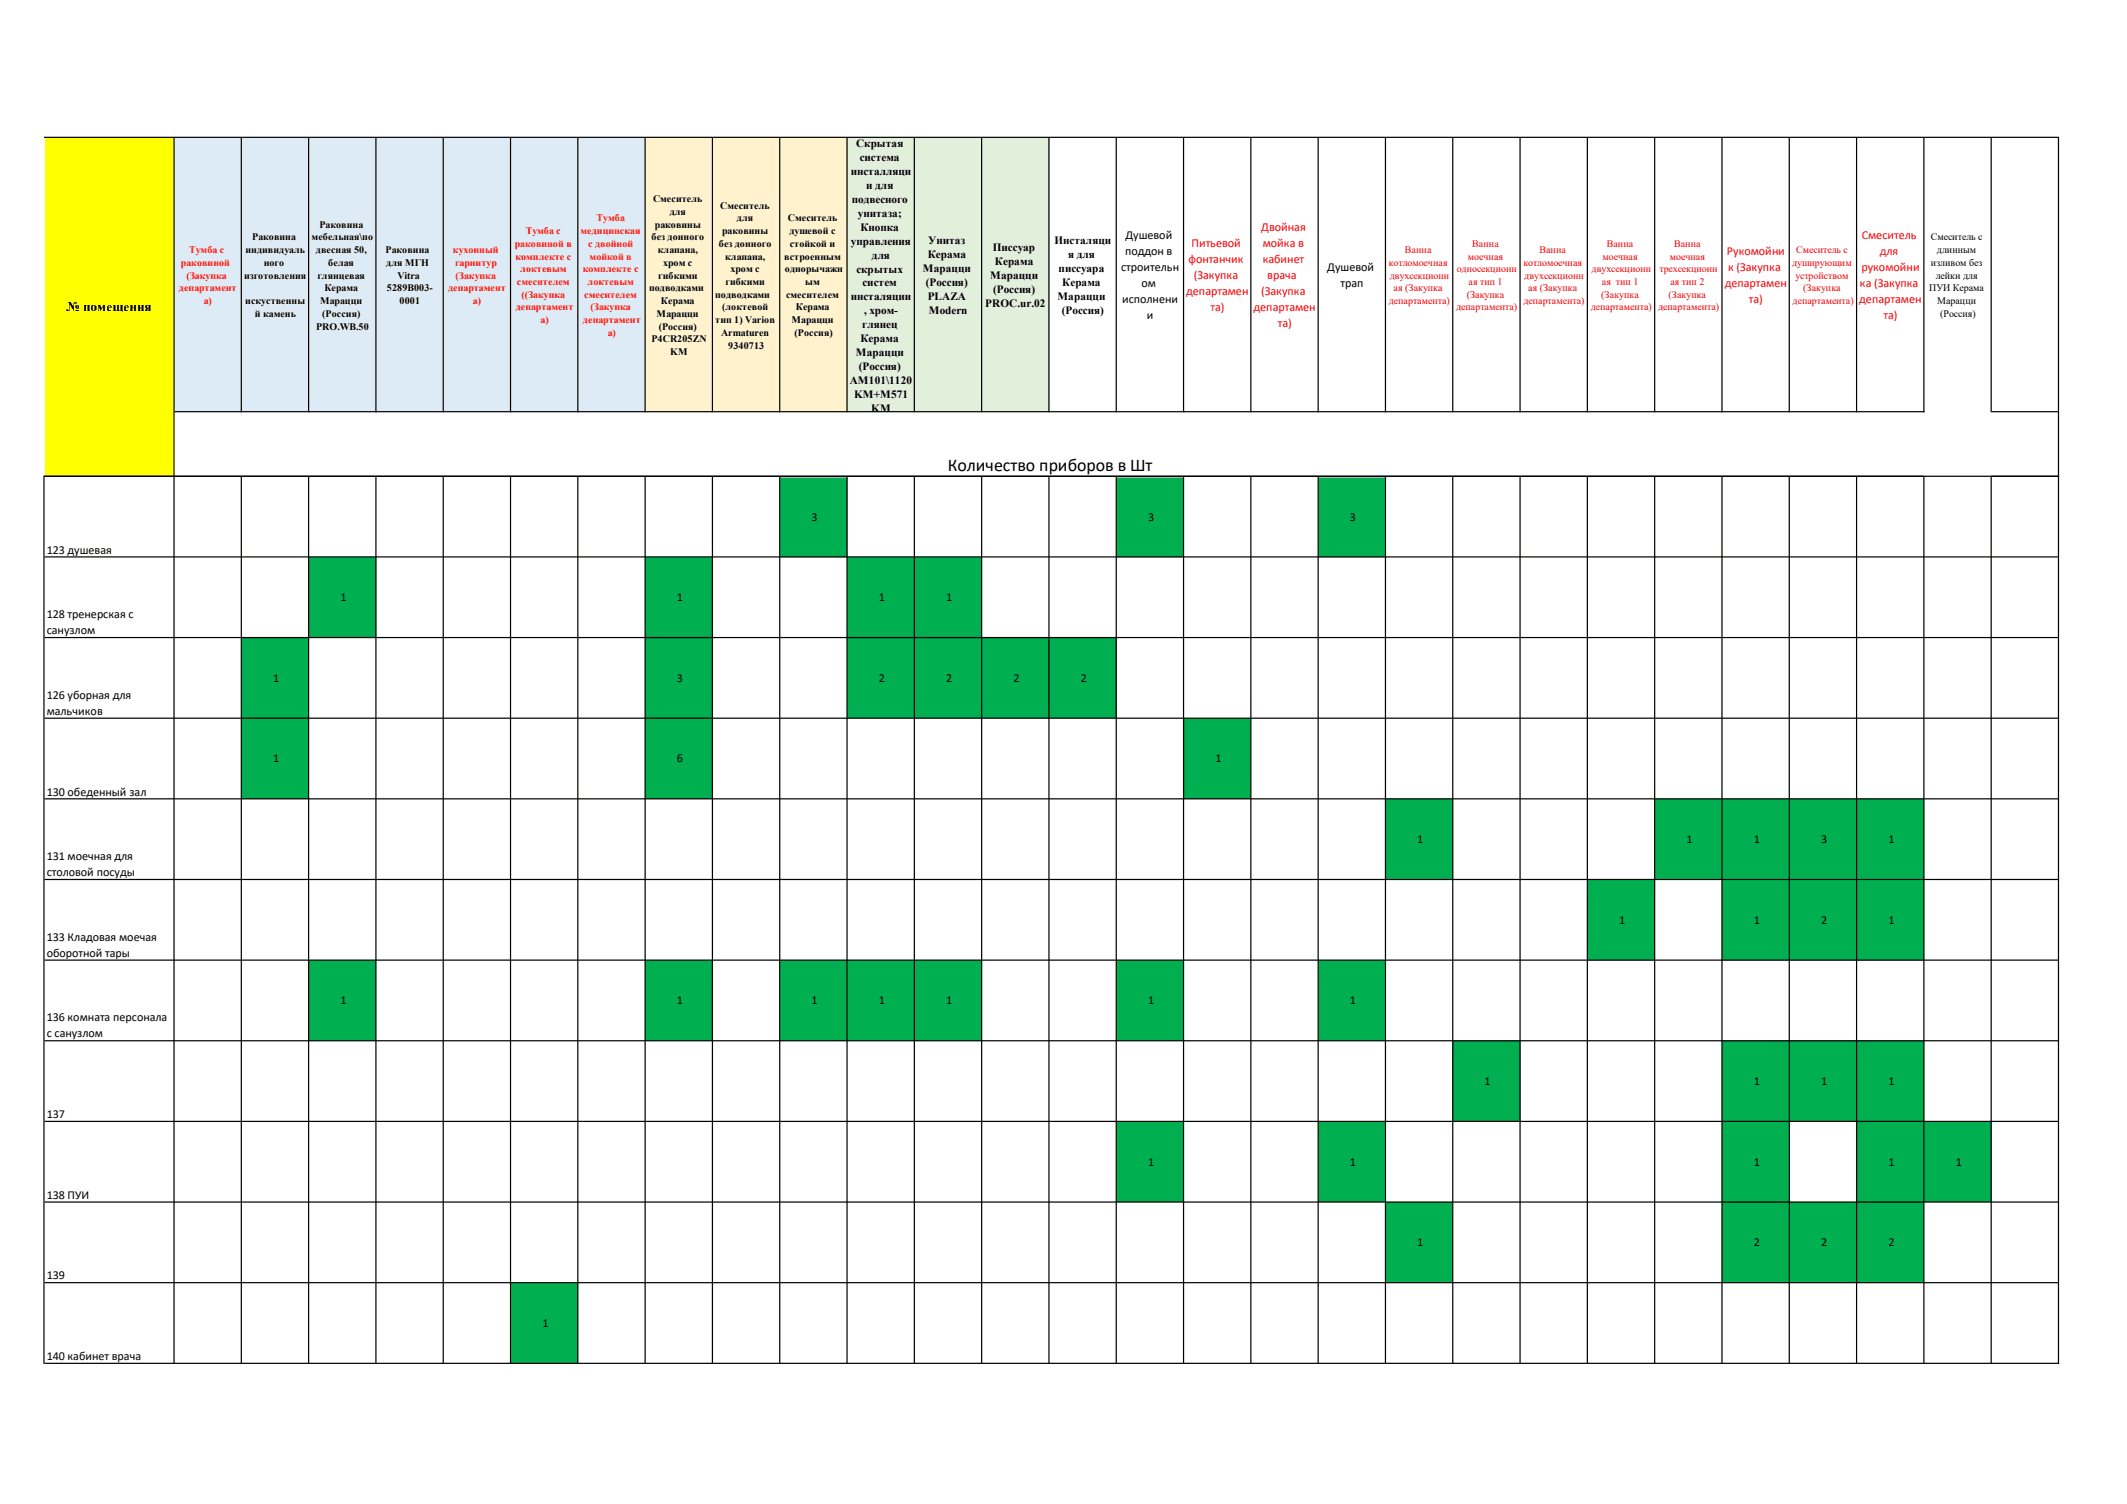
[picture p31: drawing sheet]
<svg xmlns="http://www.w3.org/2000/svg" width="297mm" height="210mm" viewBox="0 0 297 210" stroke-linecap="round" stroke-linejoin="round" font-family="sans-serif">
<defs><g id="words">
<text font-size="2.5" x="132.3" y="65.8">Количество приборов в Шт</text>
<text font-size="1.9" x="9.3" y="43.4">№ помещения</text>
<g font-size="1.7">
<text x="157.1" y="35.6">поддон в</text>
<text x="157.1" y="33.4">Душевой</text>
<text x="156.5" y="37.8">строительн</text>
<text x="159.4" y="40.1">ом</text>
<text x="185.3" y="37.8">Душевой</text>
<text x="187.2" y="40.1">трап</text>
<text x="156.7" y="42.3">исполнени</text>
<text x="160.1" y="44.6">и</text>
<text x="6.5" y="77.3">123 душевая</text>
<text x="113.3" y="72.7">3</text>
<text x="160.3" y="72.7">3</text>
<text x="188.5" y="72.7">3</text>
<text x="47.5" y="83.9">1</text>
<text x="94.5" y="83.9">1</text>
<text x="122.7" y="83.9">1</text>
<text x="132.1" y="83.9">1</text>
<text x="6.5" y="86.3">128 тренерская с</text>
<text x="6.5" y="88.6">санузлом</text>
<text x="38.1" y="95.2">1</text>
<text x="94.5" y="95.2">3</text>
<text x="122.7" y="95.2">2</text>
<text x="132.1" y="95.2">2</text>
<text x="141.5" y="95.2">2</text>
<text x="150.9" y="95.2">2</text>
<text x="6.5" y="99.8">мальчиков</text>
<text x="6.5" y="97.6">126 уборная для</text>
<text x="38.1" y="106.5">1</text>
<text x="94.5" y="106.5">6</text>
<text x="169.7" y="106.5">1</text>
<text x="6.5" y="111.1">130 обеденный зал</text>
<text x="197.9" y="117.7">1</text>
<text x="235.5" y="117.7">1</text>
<text x="244.9" y="117.7">1</text>
<text x="254.3" y="117.7">3</text>
<text x="263.7" y="117.7">1</text>
<text x="6.5" y="120.1">131 моечная для</text>
<text x="6.5" y="122.3">столовой посуды</text>
<text x="6.5" y="131.4">133 Кладовая моечая</text>
<text x="226.1" y="129">1</text>
<text x="244.9" y="129">1</text>
<text x="254.3" y="129">2</text>
<text x="263.7" y="129">1</text>
<text x="6.5" y="133.6">оборотной тары</text>
<text x="6.5" y="142.6">136 комната персонала</text>
<text x="47.5" y="140.3">1</text>
<text x="94.5" y="140.3">1</text>
<text x="113.3" y="140.3">1</text>
<text x="122.7" y="140.3">1</text>
<text x="132.1" y="140.3">1</text>
<text x="160.3" y="140.3">1</text>
<text x="188.5" y="140.3">1</text>
<text x="6.5" y="144.9">с санузлом</text>
<text x="207.3" y="151.5">1</text>
<text x="244.9" y="151.5">1</text>
<text x="254.3" y="151.5">1</text>
<text x="263.7" y="151.5">1</text>
<text x="6.5" y="156.1">137</text>
<text x="6.5" y="167.4">138 ПУИ</text>
<text x="160.3" y="162.8">1</text>
<text x="188.5" y="162.8">1</text>
<text x="244.9" y="162.8">1</text>
<text x="263.7" y="162.8">1</text>
<text x="273.1" y="162.8">1</text>
<text x="6.5" y="178.6">139</text>
<text x="197.9" y="174">1</text>
<text x="244.9" y="174">2</text>
<text x="254.3" y="174">2</text>
<text x="263.7" y="174">2</text>
<text x="75.7" y="185.3">1</text>
<text x="6.5" y="189.9">140 кабинет врача</text>
</g>
<g font-size="1.7" fill="#f00">
<text x="166.4" y="34.5">Питьевой</text>
<text x="176.1" y="32.3">Двойная</text>
<text x="176.3" y="34.5">мойка в</text>
<text x="241.1" y="35.6">Рукомойни</text>
<text x="260" y="33.4">Смеситель</text>
<text x="262.5" y="35.6">для</text>
<text x="165.7" y="41.2">департамен</text>
<text x="165.9" y="36.7">фонтанчик</text>
<text x="166.7" y="39">(Закупка</text>
<text x="176.1" y="41.2">(Закупка</text>
<text x="176.3" y="36.7">кабинет</text>
<text x="177" y="39">врача</text>
<text x="240.8" y="40.1">департамен</text>
<text x="241.3" y="37.8">к (Закупка</text>
<text x="259.7" y="40.1">ка (Закупка</text>
<text x="259.9" y="37.8">рукомойни</text>
<text x="169" y="43.5">та)</text>
<text x="175" y="43.5">департамен</text>
<text x="178.4" y="45.7">та)</text>
<text x="244.2" y="42.3">та)</text>
<text x="259.6" y="42.3">департамен</text>
<text x="263" y="44.6">та)</text>
</g>
<g font-size="1.6">
<text x="119.5" y="20.5">Скрытая</text>
<text x="120.1" y="22.5">система</text>
<text x="118.8" y="24.4">инсталляци</text>
<text x="119" y="28.3">подвесного</text>
<text x="120.9" y="26.4">и для</text>
<text x="118.8" y="34.2">управления</text>
<text x="119.8" y="30.3">унитаза;</text>
<text x="120.1" y="32.2">Кнопка</text>
<text x="129.6" y="34.1">Унитаз</text>
<text x="138.6" y="35.1">Писсуар</text>
<text x="147.2" y="34.1">Инсталяци</text>
<text x="118.8" y="42">инсталяции</text>
<text x="119.6" y="38.1">скрытых</text>
<text x="120.4" y="40">систем</text>
<text x="121.7" y="36.1">для</text>
<text x="128.9" y="38">Марацци</text>
<text x="129.3" y="40">(Россия)</text>
<text x="129.5" y="36.1">Керама</text>
<text x="129.5" y="41.9">PLAZA</text>
<text x="138.3" y="39">Марацци</text>
<text x="138.7" y="40.9">(Россия)</text>
<text x="138.9" y="37">Керама</text>
<text x="147.7" y="41.9">Марацци</text>
<text x="147.8" y="38">писсуара</text>
<text x="148.3" y="40">Керама</text>
<text x="149.1" y="36.1">я для</text>
<text x="120.1" y="47.8">Керама</text>
<text x="120.4" y="45.8">глянец</text>
<text x="120.6" y="43.9">, хром-</text>
<text x="129.7" y="43.9">Modern</text>
<text x="137.6" y="42.9">PROC.ur.02</text>
<text x="148.3" y="43.9">(Россия)</text>
<text x="118.7" y="53.6">AM101\1120</text>
<text x="119.5" y="49.7">Марацци</text>
<text x="119.9" y="51.7">(Россия)</text>
<text x="119.3" y="55.6">KM+M571</text>
<text x="121.7" y="57.5">KM</text>
</g>
<g font-size="1.4">
<text x="91.2" y="28.2">Смеситель</text>
<text x="100.6" y="29.1">Смеситель</text>
<text x="34.3" y="35.3">индивидуаль</text>
<text x="35.2" y="33.6">Раковина</text>
<text x="43.5" y="33.6">мебельная\по</text>
<text x="44.1" y="35.3">двесная 50,</text>
<text x="44.6" y="31.8">Раковина</text>
<text x="53.8" y="35.3">Раковина</text>
<text x="91" y="33.6">без донного</text>
<text x="91.4" y="31.8">раковины</text>
<text x="91.9" y="35.3">клапана,</text>
<text x="93.5" y="30">для</text>
<text x="100.4" y="34.5">без донного</text>
<text x="100.8" y="32.7">раковины</text>
<text x="102.9" y="30.9">для</text>
<text x="110" y="30.9">Смеситель</text>
<text x="110.2" y="32.7">душевой с</text>
<text x="110.3" y="34.5">стойкой и</text>
<text x="269.6" y="33.6">Смеситель с</text>
<text x="270.5" y="35.3">длинным</text>
<text x="34.1" y="38.9">изготовления</text>
<text x="36.8" y="37.1">ного</text>
<text x="44.3" y="38.9">глянцевая</text>
<text x="45.3" y="40.7">Керама</text>
<text x="45.8" y="37.1">белая</text>
<text x="53.9" y="37.1">для МГН</text>
<text x="54" y="40.7">5289B003-</text>
<text x="55.5" y="38.9">Vitra</text>
<text x="90.6" y="40.7">подводками</text>
<text x="91.9" y="38.9">гибкими</text>
<text x="92.6" y="37.1">хром с</text>
<text x="99.9" y="41.6">подводками</text>
<text x="101.3" y="36.2">клапана,</text>
<text x="101.3" y="39.8">гибкими</text>
<text x="102" y="38">хром с</text>
<text x="109.5" y="36.2">встроенным</text>
<text x="109.6" y="38">однорычажн</text>
<text x="109.8" y="41.6">смесителем</text>
<text x="112.4" y="39.8">ым</text>
<text x="269.4" y="40.7">ПУИ Керама</text>
<text x="269.6" y="37.1">изливом без</text>
<text x="270.3" y="38.9">лейки для</text>
<text x="34.2" y="42.5">искуственны</text>
<text x="35.6" y="44.2">й камень</text>
<text x="44.2" y="46">PRO.WB.50</text>
<text x="44.7" y="42.5">Марацци</text>
<text x="45" y="44.2">(Россия)</text>
<text x="55.8" y="42.5">0001</text>
<text x="91" y="47.8">P4CR205ZN</text>
<text x="91.7" y="44.2">Марацци</text>
<text x="92" y="46">(Россия)</text>
<text x="92.3" y="42.5">Керама</text>
<text x="99.9" y="45.1">тип 1) Varion</text>
<text x="100.7" y="46.9">Armaturen</text>
<text x="100.8" y="43.3">(локтевой</text>
<text x="110.5" y="45.1">Марацци</text>
<text x="111" y="46.9">(Россия)</text>
<text x="111.1" y="43.3">Керама</text>
<text x="270.5" y="42.5">Марацци</text>
<text x="270.9" y="44.2">(Россия)</text>
<text x="93.6" y="49.6">KM</text>
<text x="101.7" y="48.7">9340713</text>
</g>
<g font-size="1.4" fill="#f00">
<text x="26.4" y="35.3">Тумба с</text>
<text x="63.2" y="35.3">кухонный</text>
<text x="71.9" y="34.5">раковиной в</text>
<text x="73.4" y="32.7">Тумба с</text>
<text x="81.1" y="32.7">медицинская</text>
<text x="82.1" y="34.5">с двойной</text>
<text x="83.3" y="30.9">Тумба</text>
<text x="196.2" y="35.3">Ванна</text>
<text x="205.6" y="34.5">Ванна</text>
<text x="215" y="35.3">Ванна</text>
<text x="224.4" y="34.5">Ванна</text>
<text x="233.8" y="34.5">Ванна</text>
<text x="250.8" y="35.3">Смеситель с</text>
<text x="25" y="40.7">департамент</text>
<text x="25.3" y="37.1">раковиной</text>
<text x="26" y="38.9">(Закупка</text>
<text x="62.6" y="40.7">департамент</text>
<text x="63.5" y="37.1">гарнитур</text>
<text x="63.6" y="38.9">(Закупка</text>
<text x="72" y="36.2">комплекте с</text>
<text x="72.2" y="39.8">смесителем</text>
<text x="72.6" y="38">локтевым</text>
<text x="72.8" y="41.6">((Закупка</text>
<text x="81.4" y="38">комплекте с</text>
<text x="81.6" y="41.6">смесителем</text>
<text x="82" y="39.8">локтевым</text>
<text x="82.3" y="36.2">мойкой в</text>
<text x="193.9" y="37.1">котломоечная</text>
<text x="194.1" y="38.9">двухсекционн</text>
<text x="194.6" y="40.7">ая (Закупка</text>
<text x="203.4" y="38">односекционн</text>
<text x="204.8" y="41.6">(Закупка</text>
<text x="205" y="36.2">моечная</text>
<text x="205.1" y="39.8">ая тип 1</text>
<text x="212.7" y="37.1">котломоечная</text>
<text x="212.9" y="38.9">двухсекционн</text>
<text x="213.4" y="40.7">ая (Закупка</text>
<text x="222.2" y="38">двухсекционн</text>
<text x="223.6" y="41.6">(Закупка</text>
<text x="223.7" y="39.8">ая тип 1</text>
<text x="223.8" y="36.2">моечная</text>
<text x="231.7" y="38">трехсекционн</text>
<text x="233" y="41.6">(Закупка</text>
<text x="233.2" y="36.2">моечная</text>
<text x="233.3" y="39.8">ая тип 2</text>
<text x="250.2" y="37.1">душирующим</text>
<text x="250.7" y="38.9">устройством</text>
<text x="251.8" y="40.7">(Закупка</text>
<text x="28.4" y="42.5">а)</text>
<text x="66" y="42.5">а)</text>
<text x="72" y="43.3">департамент</text>
<text x="75.5" y="45.1">а)</text>
<text x="81.4" y="45.1">департамент</text>
<text x="82.5" y="43.3">(Закупка</text>
<text x="84.9" y="46.9">а)</text>
<text x="193.9" y="42.5">департамента)</text>
<text x="203.3" y="43.3">департамента)</text>
<text x="212.7" y="42.5">департамента)</text>
<text x="222.1" y="43.3">департамента)</text>
<text x="231.5" y="43.3">департамента)</text>
<text x="250.3" y="42.5">департамента)</text>
</g>
</g></defs>
<path d="M6.3 19.3h18v38.2h-18z" fill="#ff0"/>
<path d="M24.3 19.3h65.8v38.2h-65.8z" fill="#ddebf7"/>
<path d="M90.1 19.3h28.2v38.2h-28.2z" fill="#fff2cc"/>
<path d="M118.3 19.3h28.2v38.2h-28.2z" fill="#e2efda"/>
<path d="M6.3 57.5h18v9h-18z" fill="#ff0"/>
<g fill="#000">
<path d="M6.1 19.1h281.4v.2h-281.4zM278.1 57.4h9.4v.2h-9.4zM278 66.4h9.5v.2h-9.5z" fill-rule="evenodd"/>
<path d="M24.2 19.3h.2v47.3h-.2zM33.6 19.3h.2v38.3h-.2zM43 19.3h.2v38.3h-.2zM52.4 19.3h.2v38.3h-.2zM61.8 19.3h.2v38.3h-.2zM71.2 19.3h.2v38.3h-.2zM80.6 19.3h.2v38.3h-.2zM90 19.3h.2v38.3h-.2zM99.4 19.3h.2v38.3h-.2zM108.8 19.3h.2v38.3h-.2zM118.2 19.3h.2v38.3h-.2zM127.6 19.3h.2v38.3h-.2zM137 19.3h.2v38.3h-.2zM146.4 19.3h.2v38.3h-.2zM155.8 19.3h.2v38.3h-.2zM165.2 19.3h.2v38.3h-.2zM174.6 19.3h.2v38.3h-.2zM184 19.3h.1v38.3h-.1zM193.4 19.3h.1v38.3h-.1zM202.8 19.3h.1v38.3h-.1zM212.2 19.3h.1v38.3h-.1zM221.6 19.3h.1v38.3h-.1zM231 19.3h.1v38.3h-.1zM240.4 19.3h.1v38.3h-.1zM249.8 19.3h.1v38.3h-.1zM259.2 19.3h.1v38.3h-.1zM268.6 19.3h.1v38.3h-.1zM278 19.3h.1v38.3h-.1zM287.4 19.3h.1v47.3h-.1z" fill-rule="evenodd"/>
<path d="M24.4 57.4h244.3v.2h-244.3zM6.1 66.4h262.6v.2h-262.6z" fill-rule="evenodd"/>
</g>
<path d="M24.3 66.7h75.2v11.1h-75.2z" fill="#fff"/>
<path d="M108.9 66.7h9.4v11.1h-9.4zM155.9 66.7h9.4v11.1h-9.4zM184.1 66.7h9.4v11.1h-9.4zM43.1 77.8h9.4v11.3h-9.4z" fill-rule="evenodd" fill="#00b050"/>
<path d="M61.9 77.8h18.8v11.3h-18.8z" fill="#fff"/>
<path d="M90.1 77.8h9.4v11.3h-9.4zM118.3 77.8h18.8v11.3h-18.8z" fill-rule="evenodd" fill="#00b050"/>
<path d="M24.3 89h9.4v11.3h-9.4z" fill="#fff"/>
<path d="M33.7 89h9.4v11.3h-9.4zM90.1 89h9.4v11.3h-9.4zM118.3 89h37.6v11.3h-37.6z" fill-rule="evenodd" fill="#00b050"/>
<path d="M24.3 100.3h9.4v11.3h-9.4z" fill="#fff"/>
<path d="M33.7 100.3h9.4v11.3h-9.4z" fill="#00b050"/>
<path d="M43.1 100.3h47v11.3h-47z" fill="#fff"/>
<path d="M90.1 100.3h9.4v11.3h-9.4z" fill="#00b050"/>
<path d="M99.5 100.3h65.8v11.3h-65.8z" fill="#fff"/>
<path d="M165.3 100.3h9.4v11.3h-9.4z" fill="#00b050"/>
<g fill="#fff">
<path d="M174.7 100.3h18.8v11.3h-18.8z"/>
<path d="M24.3 111.5h169.2v11.4h-169.2z"/>
</g>
<path d="M193.5 111.5h9.4v11.4h-9.4zM231.1 111.5h37.6v11.4h-37.6z" fill-rule="evenodd" fill="#00b050"/>
<path d="M24.3 122.8h169.2v11.3h-169.2z" fill="#fff"/>
<path d="M221.7 122.8h9.4v11.3h-9.4zM240.5 122.8h28.2v11.3h-28.2z" fill-rule="evenodd" fill="#00b050"/>
<path d="M24.3 134.1h18.8v11.3h-18.8z" fill="#fff"/>
<path d="M43.1 134.1h9.4v11.3h-9.4z" fill="#00b050"/>
<path d="M52.5 134.1h37.6v11.3h-37.6z" fill="#fff"/>
<path d="M90.1 134.1h9.4v11.3h-9.4z" fill="#00b050"/>
<path d="M99.5 134.1h9.4v11.3h-9.4z" fill="#fff"/>
<path d="M108.9 134.1h28.2v11.3h-28.2z" fill="#00b050"/>
<path d="M137.1 134.1h18.8v11.3h-18.8z" fill="#fff"/>
<path d="M155.9 134.1h9.4v11.3h-9.4z" fill="#00b050"/>
<path d="M165.3 134.1h18.8v11.3h-18.8z" fill="#fff"/>
<path d="M184.1 134.1h9.4v11.3h-9.4z" fill="#00b050"/>
<path d="M24.3 145.3h84.6v11.3h-84.6zM155.9 145.3h37.6v11.3h-37.6z" fill-rule="evenodd" fill="#fff"/>
<path d="M202.9 145.3h9.4v11.3h-9.4zM240.5 145.3h28.2v11.3h-28.2z" fill-rule="evenodd" fill="#00b050"/>
<path d="M24.3 156.6h84.6v11.3h-84.6z" fill="#fff"/>
<path d="M155.9 156.6h9.4v11.3h-9.4zM184.1 156.6h9.4v11.3h-9.4zM240.5 156.6h9.4v11.3h-9.4zM259.2 156.6h18.9v11.3h-18.9z" fill-rule="evenodd" fill="#00b050"/>
<path d="M24.3 167.9h169.2v11.3h-169.2z" fill="#fff"/>
<path d="M193.5 167.9h9.4v11.3h-9.4z" fill="#00b050"/>
<path d="M202.9 167.9h37.6v11.3h-37.6z" fill="#fff"/>
<path d="M240.5 167.9h28.2v11.3h-28.2z" fill="#00b050"/>
<path d="M268.6 167.9h18.9v11.3h-18.9zM24.3 179.1h47v11.3h-47z" fill-rule="evenodd" fill="#fff"/>
<path d="M71.3 179.1h9.4v11.3h-9.4z" fill="#00b050"/>
<path d="M80.7 179.1h206.8v11.3h-206.8z" fill="#fff"/>
<g fill="#000">
<path d="M6.1 66.4h.1v124.1h-.1zM24.2 66.6h.2v123.9h-.2zM33.6 66.6h.2v123.9h-.2zM43 66.6h.2v123.9h-.2zM52.4 66.6h.2v123.9h-.2zM61.8 66.6h.2v123.9h-.2zM71.2 66.6h.2v123.9h-.2zM80.6 66.6h.2v123.9h-.2zM90 66.6h.2v123.9h-.2zM99.4 66.6h.2v123.9h-.2zM108.8 66.6h.2v123.9h-.2zM118.2 66.6h.2v123.9h-.2zM127.6 66.6h.2v123.9h-.2zM137 66.6h.2v123.9h-.2zM146.4 66.6h.2v123.9h-.2zM155.8 66.6h.2v123.9h-.2zM165.2 66.6h.2v123.9h-.2zM174.6 66.6h.2v123.9h-.2zM184 66.6h.1v123.9h-.1zM193.4 66.6h.1v123.9h-.1zM202.8 66.6h.1v123.9h-.1zM212.2 66.6h.1v123.9h-.1zM221.6 66.6h.1v123.9h-.1zM231 66.6h.1v123.9h-.1zM240.4 66.6h.1v123.9h-.1zM249.8 66.6h.1v123.9h-.1zM259.2 66.6h.1v123.9h-.1zM268.6 66.6h.1v123.9h-.1zM278 66.6h.1v123.9h-.1zM287.4 66.6h.1v123.9h-.1z" fill-rule="evenodd"/>
<path d="M6.2 66.4h281.3v.2h-281.3zM6.2 77.7h281.3v.2h-281.3zM6.2 88.9h281.3v.2h-281.3zM6.2 100.2h281.3v.2h-281.3zM6.2 111.5h281.3v.1h-281.3zM6.2 122.7h281.3v.2h-281.3zM6.2 134h281.3v.2h-281.3zM6.2 145.2h281.3v.2h-281.3zM6.2 156.5h281.3v.2h-281.3zM6.2 167.8h281.3v.1h-281.3zM6.2 179h281.3v.2h-281.3zM6.2 190.3h281.3v.2h-281.3z" fill-rule="evenodd"/>
</g>
<use href="#words"/>
</svg>
